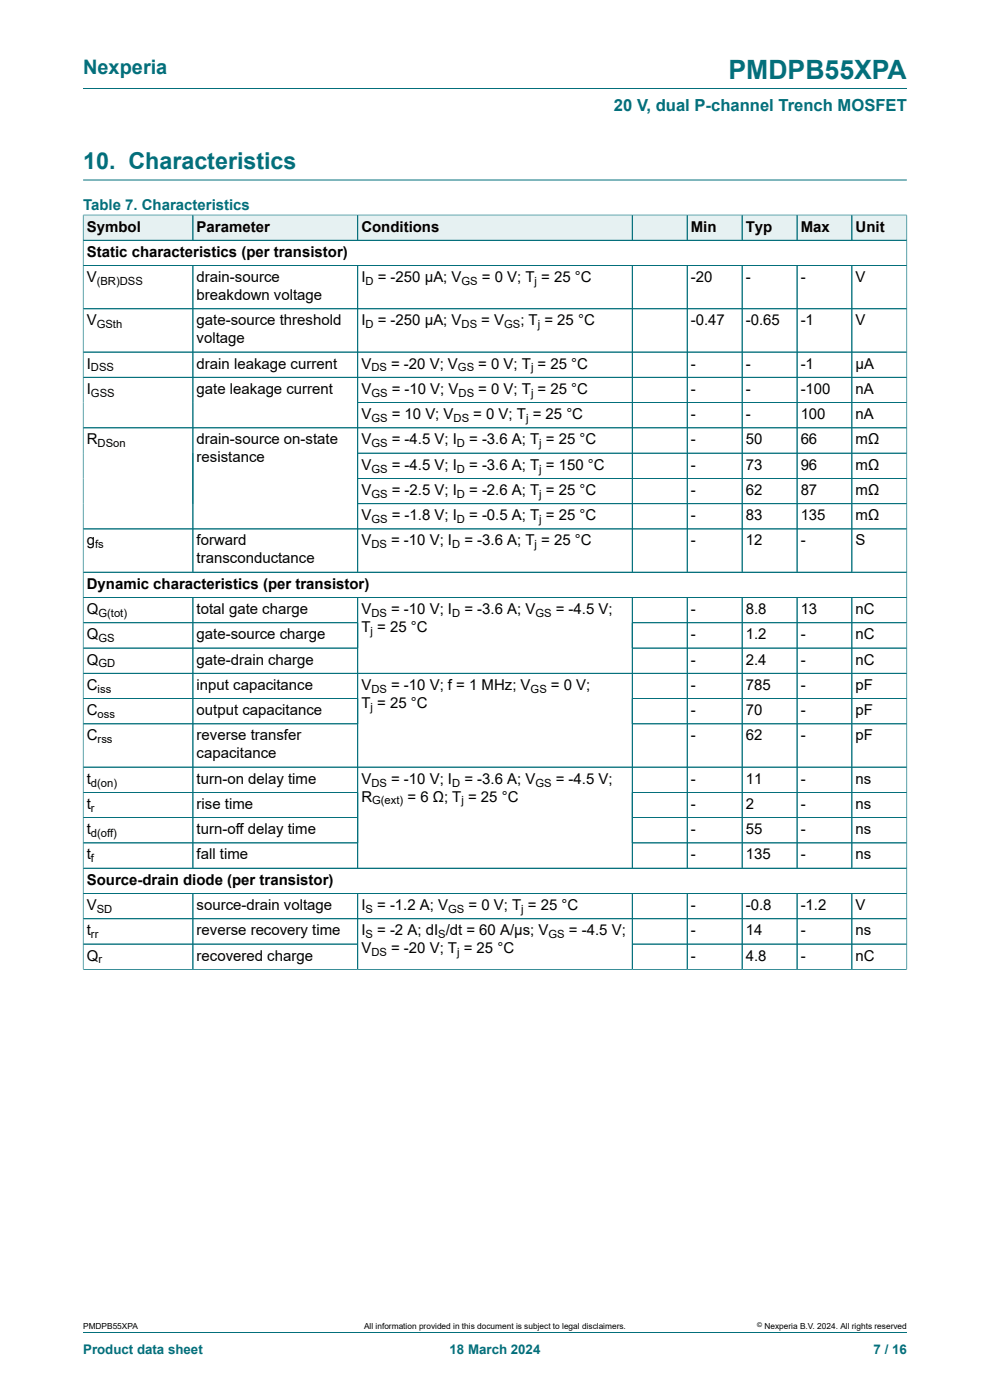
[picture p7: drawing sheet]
<svg xmlns="http://www.w3.org/2000/svg" width="210mm" height="297mm" viewBox="0 0 210 297" stroke-linecap="round" stroke-linejoin="round" font-family="sans-serif">
<defs><g id="words">
<text font-size="5.6" fill="#036f7b" x="154.5" y="16.8">PMDPB55XPA</text>
<text font-size="4.9" fill="#036f7b" x="17.6" y="35.9">10. Characteristics</text>
<text font-size="4.2" fill="#036f7b" x="17.6" y="15.6">Nexperia</text>
<text font-size="3.5" fill="#036f7b" x="130.2" y="23.7">20 V, dual P-channel Trench MOSFET</text>
<text font-size="3.2" fill="#036f7b" x="17.6" y="44.5">Table 7. Characteristics</text>
<g font-size="3.2">
<text x="18.4" y="49.1">Symbol</text>
<text x="41.7" y="49.1">Parameter</text>
<text x="76.7" y="49.1">Conditions</text>
<text x="146.5" y="49.1">Min</text>
<text x="158.2" y="49.1">Typ</text>
<text x="169.8" y="49.1">Max</text>
<text x="181.5" y="49.1">Unit</text>
<text x="18.4" y="54.5">Static characteristics (per transistor)</text>
<text x="18.4" y="59.8">V</text>
<text x="41.7" y="59.8">drain-source</text>
<text x="76.7" y="59.8">I</text>
<text x="80.1" y="59.8">= -250 µA; V</text>
<text x="102.2" y="59.8">= 0 V; T = 25 °C</text>
<text x="146.5" y="59.8">-20</text>
<text x="158.2" y="59.8">-</text>
<text x="169.8" y="59.8">-</text>
<text x="181.5" y="59.8">V</text>
<text x="41.7" y="63.7">breakdown voltage</text>
<text x="18.4" y="69">V</text>
<text x="41.7" y="69">gate-source threshold</text>
<text x="76.7" y="69">I</text>
<text x="80.1" y="69">= -250 µA; V</text>
<text x="102.1" y="69">= V</text>
<text x="110.4" y="69">; T = 25 °C</text>
<text x="146.5" y="69">-0.47</text>
<text x="158.2" y="69">-0.65</text>
<text x="169.8" y="69">-1</text>
<text x="181.5" y="69">V</text>
<text x="41.7" y="72.8">voltage</text>
<text x="18.4" y="78.2">I</text>
<text x="18.4" y="83.5">I</text>
<text x="41.7" y="78.2">drain leakage current</text>
<text x="41.7" y="83.5">gate leakage current</text>
<text x="76.7" y="78.2">V</text>
<text x="76.7" y="83.5">V</text>
<text x="83" y="78.2">= -20 V; V</text>
<text x="83.1" y="83.5">= -10 V; V</text>
<text x="101.5" y="78.2">= 0 V; T = 25 °C</text>
<text x="101.5" y="83.5">= 0 V; T = 25 °C</text>
<text x="146.5" y="78.2">-</text>
<text x="146.5" y="83.5">-</text>
<text x="158.2" y="78.2">-</text>
<text x="158.2" y="83.5">-</text>
<text x="169.8" y="78.2">-1</text>
<text x="169.8" y="83.5">-100</text>
<text x="181.5" y="78.2">µA</text>
<text x="181.5" y="83.5">nA</text>
<text x="76.7" y="88.9">V</text>
<text x="83.1" y="88.9">= 10 V; V</text>
<text x="100.4" y="88.9">= 0 V; T = 25 °C</text>
<text x="146.5" y="88.9">-</text>
<text x="158.2" y="88.9">-</text>
<text x="169.8" y="88.9">100</text>
<text x="181.5" y="88.9">nA</text>
<text x="18.4" y="94.3">R</text>
<text x="41.7" y="94.3">drain-source on-state</text>
<text x="76.7" y="94.3">V</text>
<text x="83.1" y="94.3">= -4.5 V; I</text>
<text x="99.5" y="94.3">= -3.6 A; T = 25 °C</text>
<text x="146.5" y="94.3">-</text>
<text x="158.2" y="94.3">50</text>
<text x="169.8" y="94.3">66</text>
<text x="181.5" y="94.3">mΩ</text>
<text x="41.7" y="98.1">resistance</text>
<text x="76.7" y="99.6">V</text>
<text x="83.1" y="99.6">= -4.5 V; I</text>
<text x="99.5" y="99.6">= -3.6 A; T = 150 °C</text>
<text x="146.5" y="99.6">-</text>
<text x="158.2" y="99.6">73</text>
<text x="169.8" y="99.6">96</text>
<text x="181.5" y="99.6">mΩ</text>
<text x="76.7" y="105">V</text>
<text x="83.1" y="105">= -2.5 V; I</text>
<text x="99.5" y="105">= -2.6 A; T = 25 °C</text>
<text x="146.5" y="105">-</text>
<text x="158.2" y="105">62</text>
<text x="169.8" y="105">87</text>
<text x="181.5" y="105">mΩ</text>
<text x="76.7" y="110.4">V</text>
<text x="83.1" y="110.4">= -1.8 V; I</text>
<text x="99.5" y="110.4">= -0.5 A; T = 25 °C</text>
<text x="146.5" y="110.4">-</text>
<text x="158.2" y="110.4">83</text>
<text x="169.8" y="110.4">135</text>
<text x="181.5" y="110.4">mΩ</text>
<text x="18.4" y="115.7">g</text>
<text x="41.7" y="115.7">forward</text>
<text x="41.7" y="119.5">transconductance</text>
<text x="76.7" y="115.7">V</text>
<text x="83" y="115.7">= -10 V; I</text>
<text x="98.5" y="115.7">= -3.6 A; T = 25 °C</text>
<text x="146.5" y="115.7">-</text>
<text x="158.2" y="115.7">12</text>
<text x="169.8" y="115.7">-</text>
<text x="181.5" y="115.7">S</text>
<text x="18.4" y="124.9">Dynamic characteristics (per transistor)</text>
<text x="18.4" y="130.3">Q</text>
<text x="41.7" y="130.3">total gate charge</text>
<text x="76.7" y="130.3">V</text>
<text x="83" y="130.3">= -10 V; I</text>
<text x="98.5" y="130.3">= -3.6 A; V</text>
<text x="117.9" y="130.3">= -4.5 V;</text>
<text x="146.5" y="130.3">-</text>
<text x="158.2" y="130.3">8.8</text>
<text x="169.8" y="130.3">13</text>
<text x="181.5" y="130.3">nC</text>
<text x="18.4" y="135.6">Q</text>
<text x="41.7" y="135.6">gate-source charge</text>
<text x="76.7" y="134.1">T = 25 °C</text>
<text x="146.5" y="135.6">-</text>
<text x="158.2" y="135.6">1.2</text>
<text x="169.8" y="135.6">-</text>
<text x="181.5" y="135.6">nC</text>
<text x="18.4" y="141">Q</text>
<text x="41.7" y="141">gate-drain charge</text>
<text x="146.5" y="141">-</text>
<text x="158.2" y="141">2.4</text>
<text x="169.8" y="141">-</text>
<text x="181.5" y="141">nC</text>
<text x="18.4" y="146.3">C</text>
<text x="41.7" y="146.3">input capacitance</text>
<text x="76.7" y="146.3">V</text>
<text x="83" y="146.3">= -10 V; f = 1 MHz; V</text>
<text x="116.9" y="146.3">= 0 V;</text>
<text x="146.5" y="146.3">-</text>
<text x="158.2" y="146.3">785</text>
<text x="169.8" y="146.3">-</text>
<text x="181.5" y="146.3">pF</text>
<text x="18.4" y="151.7">C</text>
<text x="41.7" y="151.7">output capacitance</text>
<text x="76.7" y="150.2">T = 25 °C</text>
<text x="146.5" y="151.7">-</text>
<text x="158.2" y="151.7">70</text>
<text x="169.8" y="151.7">-</text>
<text x="181.5" y="151.7">pF</text>
<text x="18.4" y="157.1">C</text>
<text x="41.7" y="157.1">reverse transfer</text>
<text x="41.7" y="160.9">capacitance</text>
<text x="146.5" y="157.1">-</text>
<text x="158.2" y="157.1">62</text>
<text x="169.8" y="157.1">-</text>
<text x="181.5" y="157.1">pF</text>
<text x="18.4" y="166.2">t</text>
<text x="41.7" y="166.2">turn-on delay time</text>
<text x="76.7" y="166.2">V</text>
<text x="83" y="166.2">= -10 V; I</text>
<text x="98.5" y="166.2">= -3.6 A; V</text>
<text x="117.9" y="166.2">= -4.5 V;</text>
<text x="146.5" y="166.2">-</text>
<text x="158.2" y="166.2">11</text>
<text x="169.8" y="166.2">-</text>
<text x="181.5" y="166.2">ns</text>
<text x="18.4" y="171.6">t</text>
<text x="41.7" y="171.6">rise time</text>
<text x="76.7" y="170">R</text>
<text x="86.4" y="170">= 6 Ω; T = 25 °C</text>
<text x="146.5" y="171.6">-</text>
<text x="158.2" y="171.6">2</text>
<text x="169.8" y="171.6">-</text>
<text x="181.5" y="171.6">ns</text>
<text x="18.4" y="177">t</text>
<text x="41.7" y="177">turn-off delay time</text>
<text x="146.5" y="177">-</text>
<text x="158.2" y="177">55</text>
<text x="169.8" y="177">-</text>
<text x="181.5" y="177">ns</text>
<text x="18.4" y="182.3">t</text>
<text x="41.7" y="182.3">fall time</text>
<text x="146.5" y="182.3">-</text>
<text x="158.2" y="182.3">135</text>
<text x="169.8" y="182.3">-</text>
<text x="181.5" y="182.3">ns</text>
<text x="18.4" y="187.7">Source-drain diode (per transistor)</text>
<text x="18.4" y="193.1">V</text>
<text x="41.7" y="193.1">source-drain voltage</text>
<text x="76.7" y="193.1">I</text>
<text x="80" y="193.1">= -1.2 A; V</text>
<text x="99.4" y="193.1">= 0 V; T = 25 °C</text>
<text x="146.5" y="193.1">-</text>
<text x="158.2" y="193.1">-0.8</text>
<text x="169.8" y="193.1">-1.2</text>
<text x="181.5" y="193.1">V</text>
<text x="18.4" y="198.4">t</text>
<text x="18.4" y="203.8">Q</text>
<text x="41.7" y="198.4">reverse recovery time</text>
<text x="41.7" y="203.8">recovered charge</text>
<text x="76.7" y="198.4">I</text>
<text x="76.7" y="202.2">V</text>
<text x="80" y="198.4">= -2 A; dI /dt = 60 A/µs; V</text>
<text x="83" y="202.2">= -20 V; T = 25 °C</text>
<text x="120.7" y="198.4">= -4.5 V;</text>
<text x="146.5" y="198.4">-</text>
<text x="146.5" y="203.8">-</text>
<text x="158.2" y="198.4">14</text>
<text x="158.2" y="203.8">4.8</text>
<text x="169.8" y="198.4">-</text>
<text x="169.8" y="203.8">-</text>
<text x="181.5" y="198.4">ns</text>
<text x="181.5" y="203.8">nC</text>
</g>
<g font-size="2.8" fill="#036f7b">
<text x="17.6" y="287.2">Product data sheet</text>
<text x="95.4" y="287.2">18 March 2024</text>
<text x="185.3" y="287.2">7 / 16</text>
</g>
<g font-size="2.4">
<text x="20.5" y="60.5">(BR)DSS</text>
<text x="77.5" y="60.5">D</text>
<text x="97.9" y="60.5">GS</text>
<text x="113.4" y="60.5">j</text>
<text x="20.5" y="69.6">GSth</text>
<text x="77.5" y="69.6">D</text>
<text x="97.9" y="69.6">DS</text>
<text x="106.9" y="69.6">GS</text>
<text x="114.1" y="69.6">j</text>
<text x="19.3" y="78.8">DSS</text>
<text x="78.8" y="78.8">DS</text>
<text x="97.1" y="78.8">GS</text>
<text x="112.6" y="78.8">j</text>
<text x="19.3" y="84.2">GSS</text>
<text x="78.8" y="84.2">GS</text>
<text x="78.8" y="89.5">GS</text>
<text x="96.2" y="89.5">DS</text>
<text x="97.3" y="84.2">DS</text>
<text x="111.6" y="89.5">j</text>
<text x="112.6" y="84.2">j</text>
<text x="20.7" y="94.9">DSon</text>
<text x="78.8" y="94.9">GS</text>
<text x="96.9" y="94.9">D</text>
<text x="114.4" y="94.9">j</text>
<text x="78.8" y="100.3">GS</text>
<text x="96.9" y="100.3">D</text>
<text x="114.4" y="100.3">j</text>
<text x="78.8" y="105.6">GS</text>
<text x="96.9" y="105.6">D</text>
<text x="114.4" y="105.6">j</text>
<text x="78.8" y="111">GS</text>
<text x="96.9" y="111">D</text>
<text x="114.4" y="111">j</text>
<text x="20.2" y="116.3">fs</text>
<text x="78.8" y="116.3">DS</text>
<text x="95.9" y="116.3">D</text>
<text x="113.4" y="116.3">j</text>
<text x="20.9" y="130.9">G(tot)</text>
<text x="78.8" y="130.9">DS</text>
<text x="95.9" y="130.9">D</text>
<text x="113.6" y="130.9">GS</text>
<text x="20.9" y="136.2">GS</text>
<text x="78.6" y="134.7">j</text>
<text x="20.9" y="141.6">GD</text>
<text x="20.7" y="147">iss</text>
<text x="78.8" y="147">DS</text>
<text x="112.6" y="147">GS</text>
<text x="20.7" y="152.3">oss</text>
<text x="78.6" y="150.8">j</text>
<text x="20.7" y="157.7">rss</text>
<text x="19.3" y="166.9">d(on)</text>
<text x="78.8" y="166.9">DS</text>
<text x="95.9" y="166.9">D</text>
<text x="113.6" y="166.9">GS</text>
<text x="19.3" y="172.2">r</text>
<text x="78.9" y="170.7">G(ext)</text>
<text x="97.9" y="170.7">j</text>
<text x="19.3" y="177.6">d(off)</text>
<text x="19.3" y="182.9">f</text>
<text x="20.5" y="193.7">SD</text>
<text x="77.5" y="193.7">S</text>
<text x="95.1" y="193.7">GS</text>
<text x="110.6" y="193.7">j</text>
<text x="19.3" y="199">rr</text>
<text x="77.5" y="199">S</text>
<text x="78.8" y="202.8">DS</text>
<text x="93" y="199">S</text>
<text x="97" y="202.8">j</text>
<text x="116.4" y="199">GS</text>
<text x="20.9" y="204.4">r</text>
</g>
<g font-size="1.8">
<text x="17.6" y="282">PMDPB55XPA</text>
<text x="77.2" y="282">All information provided in this document is subject to legal disclaimers.</text>
<text x="162.2" y="282">Nexperia B.V. 2024. All rights reserved</text>
</g>
<text font-size="1.4" x="160.6" y="281.6">©</text>
</g></defs>
<path d="M17.6 18.8h174.8M17.6 38.2h174.8" fill="none" stroke="#036f7b" stroke-width=".21"/>
<path d="M17.7 45.7h23.2v5.2h-23.2z" fill="#e6f1f2"/>
<path d="M17.6 45.5v5.5h23.3v-5.4h-23.3" fill="none" stroke="#036f7b" stroke-width=".21"/>
<path d="M41 45.7h34.8v5.2h-34.8z" fill="#e6f1f2"/>
<path d="M40.9 45.6h35v5.4h-35z" fill="none" stroke="#036f7b" stroke-width=".21"/>
<path d="M75.9 45.7h58.1v5.2h-58.1z" fill="#e6f1f2"/>
<path d="M75.9 45.6h58.2v5.4h-58.2z" fill="none" stroke="#036f7b" stroke-width=".21"/>
<path d="M134.2 45.7h11.5v5.2h-11.5z" fill="#e6f1f2"/>
<path d="M134.1 45.6h11.7v5.4h-11.7z" fill="none" stroke="#036f7b" stroke-width=".21"/>
<path d="M145.8 45.7h11.5v5.2h-11.5z" fill="#e6f1f2"/>
<path d="M145.8 45.6h11.6v5.4h-11.6z" fill="none" stroke="#036f7b" stroke-width=".21"/>
<path d="M157.5 45.7h11.5v5.2h-11.5z" fill="#e6f1f2"/>
<path d="M157.4 45.6h11.7v5.4h-11.7z" fill="none" stroke="#036f7b" stroke-width=".21"/>
<path d="M169.1 45.7h11.5v5.2h-11.5z" fill="#e6f1f2"/>
<path d="M169.1 45.6h11.6v5.4h-11.6z" fill="none" stroke="#036f7b" stroke-width=".21"/>
<path d="M180.8 45.7h11.5v5.2h-11.5z" fill="#e6f1f2"/>
<g fill="none" stroke="#036f7b" stroke-width=".21">
<path d="M17.6 56.3h174.8M17.6 51h174.8M17.6 45.7v160M17.7 45.6h174.7M40.9 56.3v65.1M40.9 45.7v5.2M75.9 56.3v65.1M75.9 45.7v5.2M134.1 45.7v5.2M134.1 56.3v65.1M145.8 45.7v5.2M145.8 56.3v65.1"/>
<path d="M157.4 45.7v5.2M157.4 56.3v65.1M169.1 45.7v5.2M169.1 56.3v65.1M180.7 45.6v5.4M180.7 56.3v65.1M192.4 45.5v160.2M17.6 65.5h174.8M17.6 74.7h174.8M17.6 80h174.8M75.9 85.4h116.5M75.9 96.1h116.5"/>
<path d="M192.4 90.8h-174.8M17.6 112.2h174.8M75.9 101.5h116.5M75.9 106.9h116.5M17.6 121.4h174.8M17.6 126.8h174.8M17.6 132.1h58.3M17.6 137.5h58.3M40.9 126.8v57.4M75.9 126.8v57.4M134.1 126.8v57.4M134.1 132.1h58.3"/>
<path d="M145.8 126.8v57.4M157.4 126.8v57.4M169.1 126.8v57.4M180.7 126.8v57.4M192.4 137.5h-58.3M17.6 142.8h174.8M17.6 148.2h58.3M17.6 153.6h58.3M134.1 148.2h58.3M192.4 153.6h-58.3M17.6 162.7h174.8M17.6 168.1h58.3"/>
<path d="M17.6 173.5h58.3M17.6 178.8h58.3M134.1 168.1h58.3M192.4 173.5h-58.3M192.4 178.8h-58.3M17.6 184.2h174.8M17.6 189.5h174.8M17.6 194.9h174.8M40.9 189.5v16.1M75.9 189.5v16.1M134.1 189.5v16.1M145.8 189.5v16.1"/>
<path d="M157.4 189.5v16.1M169.1 189.5v16.1M180.7 189.5v16.1M17.6 205.6h174.8M17.6 200.3h58.3M192.4 200.3h-58.3M17.6 282.6h174.8"/>
</g>
<use href="#words"/>
</svg>
